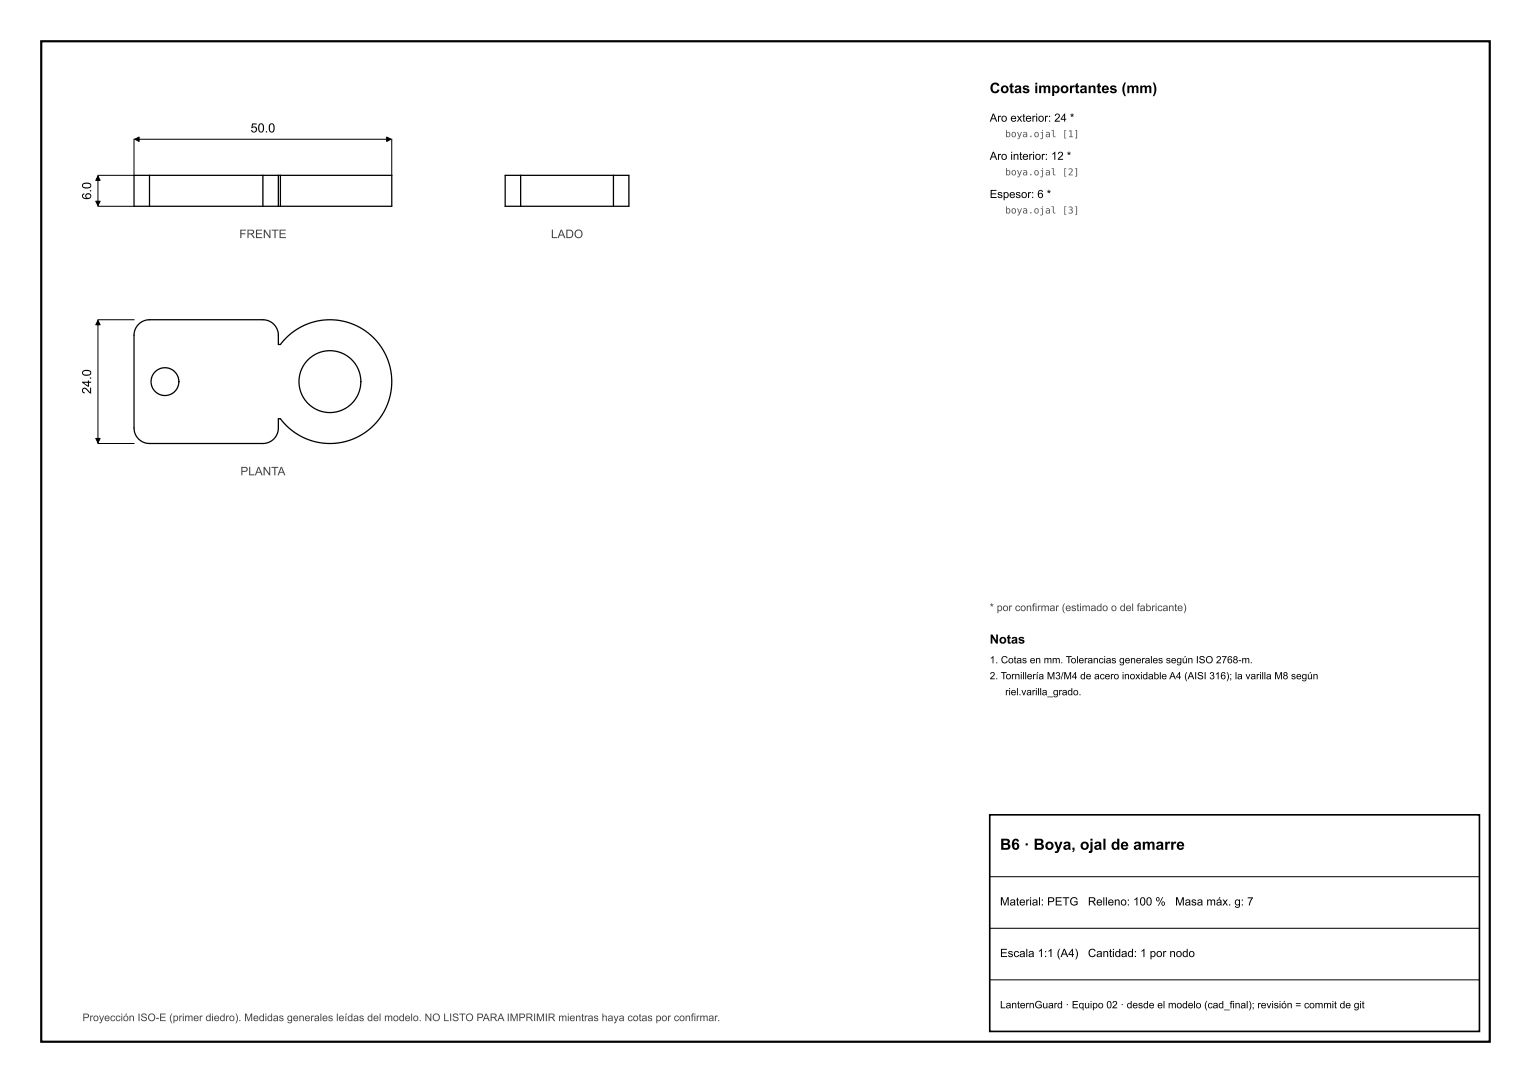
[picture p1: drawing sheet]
<svg xmlns="http://www.w3.org/2000/svg" width="297mm" height="210mm" viewBox="0 0 297 210" stroke-linecap="round" stroke-linejoin="round" font-family="sans-serif">
<defs><g id="words">
<text font-size="3" x="194" y="164.8">B6 · Boya, ojal de amarre</text>
<text font-size="2.8" x="192" y="18.1">Cotas importantes (mm)</text>
<g font-size="2.5">
<text x="48.6" y="25.7">50.0</text>
<text x="17.7" y="38.7" transform="rotate(-90 17.7 38.7)">6.0</text>
<text x="17.7" y="76.4" transform="rotate(-90 17.7 76.4)">24.0</text>
<text x="192" y="124.8">Notas</text>
</g>
<g font-size="2.3" fill="#444">
<text x="46.4" y="46.2">FRENTE</text>
<text x="106.9" y="46.2">LADO</text>
<text x="46.6" y="92.2">PLANTA</text>
</g>
<g font-size="2.2">
<text x="192" y="23.6">Aro exterior: 24 *</text>
<text x="192" y="31">Aro interior: 12 *</text>
<text x="192" y="38.4">Espesor: 6 *</text>
<text x="194" y="175.6">Material: PETG</text>
<text x="211" y="175.6">Relleno: 100 %</text>
<text x="228" y="175.6">Masa máx. g: 7</text>
<text x="194" y="185.6">Escala 1:1 (A4)</text>
<text x="211.1" y="185.6">Cantidad: 1 por nodo</text>
</g>
<g font-size="2" fill="#444">
<text x="192" y="118.5">* por confirmar (estimado o del fabricante)</text>
<text x="16" y="198">Proyección ISO-E (primer diedro). Medidas generales leídas del modelo. NO LISTO PARA IMPRIMIR mientras haya cotas por confirmar.</text>
</g>
<text font-size="2" x="194" y="195.5">LanternGuard · Equipo 02 · desde el modelo (cad_final); revisión = commit de git</text>
<g font-size="1.9">
<text x="192" y="128.6">1. Cotas en mm. Tolerancias generales según ISO 2768-m.</text>
<text x="192" y="131.7">2. Tornillería M3/M4 de acero inoxidable A4 (AISI 316); la varilla M8 según</text>
<text x="195" y="134.8">riel.varilla_grado.</text>
</g>
<g font-size="1.8" fill="#555">
<text x="195" y="26.6">boya.ojal [1]</text>
<text x="195" y="34">boya.ojal [2]</text>
<text x="195" y="41.4">boya.ojal [3]</text>
</g>
</g></defs>
<path d="M8 8h281v194h-281z" fill="none" stroke="#000" stroke-width=".42"/>
<path d="M192 158h95v42h-95z" fill="none" stroke="#000" stroke-width=".32"/>
<g fill="none" stroke="#000" stroke-width=".25">
<path d="M29 40h22M29 34h22M29 34h-3v6h3M29 34v6M51 40h3M51 34h3M51 34v6M54 34v6M54 40h.4M54 34h.4M54.4 34h21.6v6h-21.6M54.4 34v6"/>
<path d="M101 34h-3v6h3M101 40h18M101 34h18M101 34v6M119 34h3v6h-3M119 34v6M26.9 62.9a4.4 4.4 0 0 1 3.7-.9h18.8a4.4 4.4 0 0 1 3.7 .9 4.3 4.3 0 0 1 .9 3.5v.4h.4a12 12 0 0 1 17.7-1.7 12 12 0 0 1 0 17.8 12 12 0 0 1-17.7-1.7h-.4v.4a4.1 4.1 0 0 1-1.2 3.8 6 6 0 0 1-3.8 .6h-18.4a4.4 4.4 0 0 1-3.7-.9 4.4 4.4 0 0 1-.9-3.7v-14.8a4.4 4.4 0 0 1 .9-3.7z"/>
<circle cx="32" cy="74" r="2.7"/>
<circle cx="64" cy="74" r="6"/>
</g>
<path d="M19 34.1v5.8M19 40h7M26 27v7h-7M26.1 27h49.8M76 27v7M19 62.1v23.8M19 62h7M19 86h7M192 170h95M192 180h95M192 190h95" fill="none" stroke="#000" stroke-width=".19"/>
<path d="M19 34.1l.4 .9h-.8zM18.6 39h.8l-.4 .9zM26.1 27l.9-.4v.8zM75 26.6l.9 .4-.9 .4zM19 62.1l.4 .9h-.8zM18.6 85h.8l-.4 .9z" fill="#000" stroke="#000" stroke-width=".19"/>
<use href="#words"/>
</svg>
